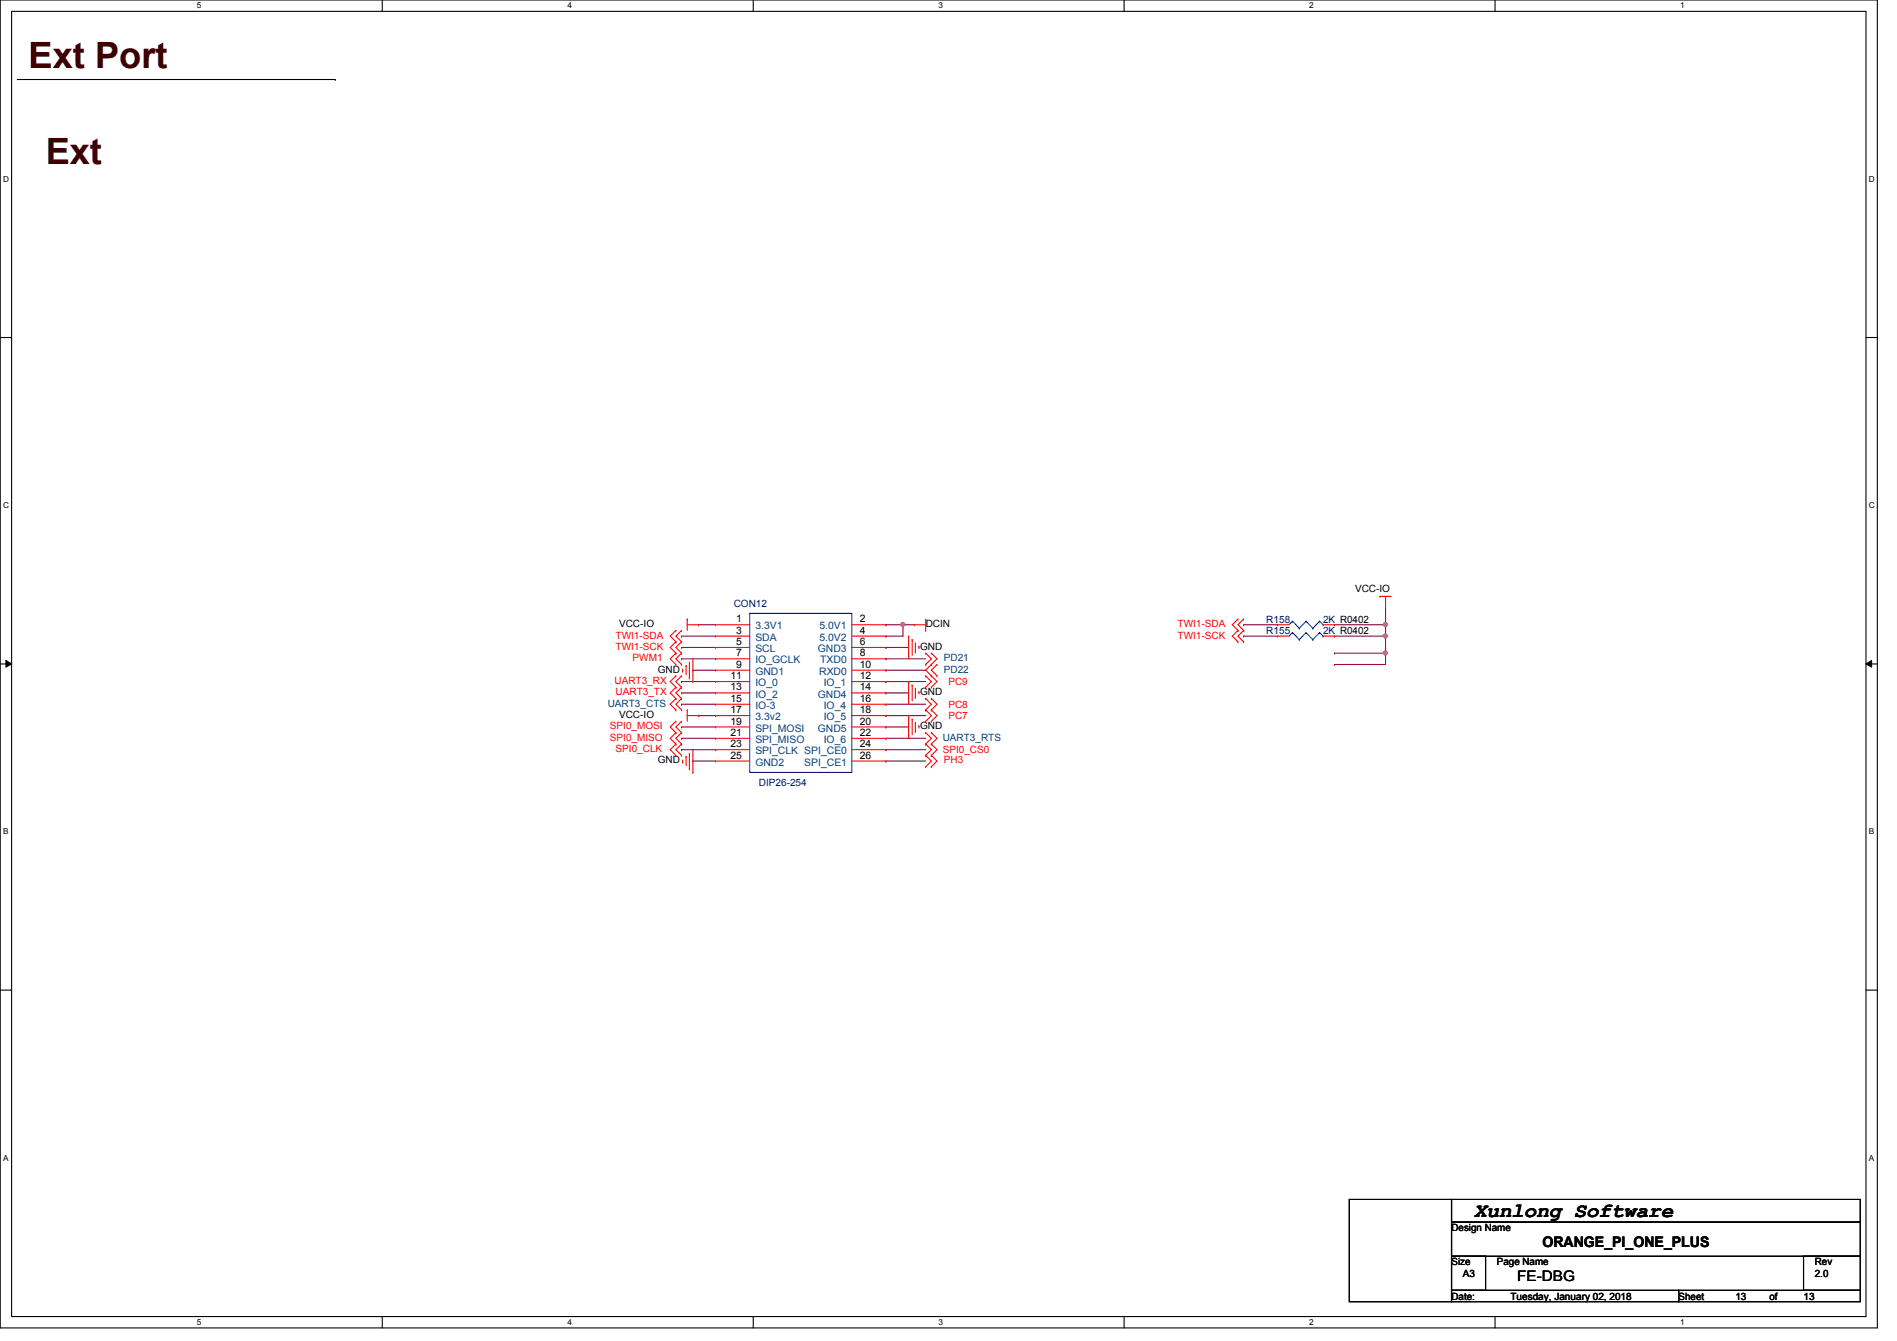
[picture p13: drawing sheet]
<svg xmlns="http://www.w3.org/2000/svg" width="297mm" height="210mm" viewBox="0 0 297 210" stroke-linecap="round" stroke-linejoin="round" font-family="sans-serif">
<defs><g id="words">
<g font-size="5.7" fill="#400000">
<text x="4.5" y="10.6">Ext Port</text>
<text x="7.2" y="25.7">Ext</text>
</g>
<text font-size="3.2" x="230.8" y="190.4">Xunlong Software</text>
<g font-size="2.3">
<text x="241.5" y="195.2">ORANGE_PI_ONE_PLUS</text>
<text x="237.6" y="200.5">FE-DBG</text>
</g>
<g font-size="1.6" fill="#000080">
<text x="114.9" y="95">CON12</text>
<text x="198.3" y="97.5">R158</text>
<text x="198.3" y="99.2">R155</text>
<text x="207.2" y="97.5">2K R0402</text>
<text x="207.2" y="99.2">2K R0402</text>
<text x="118.8" y="123.1">DIP26-254</text>
</g>
<g font-size="1.6">
<text x="212.2" y="92.7">VCC-IO</text>
<text x="96.9" y="98.2">VCC-IO</text>
<text x="115.3" y="97.4">1</text>
<text x="115.3" y="99.2">3</text>
<text x="115.3" y="101">5</text>
<text x="134.6" y="101">6</text>
<text x="134.6" y="97.4">2</text>
<text x="134.6" y="99.2">4</text>
<text x="144.1" y="101.7">GND</text>
<text x="144.9" y="98.2">DCIN</text>
<text x="103" y="105.3">GND</text>
<text x="114.4" y="106.3">11</text>
<text x="115.3" y="102.7">7</text>
<text x="115.3" y="104.5">9</text>
<text x="134.6" y="106.3">12</text>
<text x="134.6" y="102.7">8</text>
<text x="134.6" y="104.5">10</text>
<text x="96.9" y="112.4">VCC-IO</text>
<text x="114.4" y="108.1">13</text>
<text x="114.4" y="109.9">15</text>
<text x="114.4" y="111.6">17</text>
<text x="114.4" y="113.4">19</text>
<text x="134.6" y="108.1">14</text>
<text x="134.6" y="113.4">20</text>
<text x="134.6" y="109.9">16</text>
<text x="134.6" y="111.6">18</text>
<text x="144.1" y="108.8">GND</text>
<text x="103" y="119.5">GND</text>
<text x="114.4" y="115.2">21</text>
<text x="114.4" y="117">23</text>
<text x="114.4" y="118.7">25</text>
<text x="134.6" y="115.2">22</text>
<text x="134.6" y="117">24</text>
<text x="134.6" y="118.7">26</text>
<text x="144.1" y="114.2">GND</text>
<text x="227.3" y="192.7">Design Name</text>
<text x="227.3" y="198.1">Size</text>
<text x="227.3" y="203.4">Date:</text>
<text x="229.1" y="199.9">A3</text>
<text x="234.4" y="198.1">Page Name</text>
<text x="236.5" y="203.4">Tuesday, January 02, 2018</text>
<text x="262.8" y="203.4">Sheet</text>
<text x="271.7" y="203.4">13</text>
<text x="277.1" y="203.4">of</text>
<text x="282.4" y="203.4">13</text>
<text x="284.2" y="198.1">Rev</text>
<text x="284.2" y="199.9">2.0</text>
</g>
<g font-size="1.6" fill="#f00">
<text x="96.4" y="101.7">TWI1-SCK</text>
<text x="96.4" y="99.9">TWI1-SDA</text>
<text x="184.4" y="98.2">TWI1-SDA</text>
<text x="184.4" y="99.9">TWI1-SCK</text>
<text x="96.2" y="107.1">UART3_RX</text>
<text x="99.1" y="103.5">PWM1</text>
<text x="148.5" y="107.2">PC9</text>
<text x="96.4" y="108.8">UART3_TX</text>
<text x="148.5" y="112.6">PC7</text>
<text x="148.5" y="110.8">PC8</text>
<text x="95.5" y="114.2">SPI0_MOSI</text>
<text x="95.5" y="116">SPI0_MISO</text>
<text x="96.4" y="117.7">SPI0_CLK</text>
<text x="147.6" y="117.9">SPI0_CS0</text>
<text x="147.8" y="119.5">PH3</text>
</g>
<g font-size="1.6" fill="#004080">
<text x="118.3" y="98.5">3.3V1</text>
<text x="118.3" y="100.3">SDA</text>
<text x="128.3" y="98.5">5.0V1</text>
<text x="128.3" y="100.3">5.0V2</text>
<text x="118.3" y="102.1">SCL</text>
<text x="118.3" y="103.8">IO_GCLK</text>
<text x="118.3" y="105.6">GND1</text>
<text x="118.3" y="107.4">IO_0</text>
<text x="128.1" y="102.1">GND3</text>
<text x="128.3" y="105.6">RXD0</text>
<text x="128.4" y="103.8">TXD0</text>
<text x="129" y="107.4">IO_1</text>
<text x="147.8" y="105.3">PD22</text>
<text x="147.8" y="103.5">PD21</text>
<text x="95.2" y="110.6">UART3_CTS</text>
<text x="118.3" y="109.2">IO_2</text>
<text x="118.3" y="111">IO-3</text>
<text x="118.3" y="112.7">3.3v2</text>
<text x="128.1" y="109.2">GND4</text>
<text x="129" y="111">IO_4</text>
<text x="129" y="112.7">IO_5</text>
<text x="118.3" y="114.5">SPI_MOSI</text>
<text x="118.3" y="116.3">SPI_MISO</text>
<text x="118.3" y="118.1">SPI_CLK SPI_CE0</text>
<text x="118.3" y="119.8">GND2</text>
<text x="125.9" y="119.8">SPI_CE1</text>
<text x="128.1" y="114.5">GND5</text>
<text x="129" y="116.3">IO_6</text>
<text x="147.6" y="116">UART3_RTS</text>
</g>
<g font-size="1.3">
<text x="30.8" y="1.3">5</text>
<text x="88.9" y="1.3">4</text>
<text x="146.9" y="1.3">3</text>
<text x="205" y="1.3">2</text>
<text x="263.1" y="1.3">1</text>
<text x=".5" y="28.4">D</text>
<text x="292.6" y="28.4">D</text>
<text x=".5" y="79.5">C</text>
<text x="292.6" y="79.5">C</text>
<text x=".5" y="130.6">B</text>
<text x="292.6" y="130.6">B</text>
<text x=".5" y="181.7">A</text>
<text x="292.6" y="181.7">A</text>
<text x="30.8" y="207.4">5</text>
<text x="88.9" y="207.4">4</text>
<text x="146.9" y="207.4">3</text>
<text x="205" y="207.4">2</text>
<text x="263.1" y="207.4">1</text>
</g>
</g></defs>
<path d="M0 0h294v207.9h-294zM1.8 1.8h290.4v204.3h-290.4z" fill="none" stroke="#000" stroke-width=".17"/>
<g fill="#fff">
<path d="M30.8 .2h.7v1.4h-.7z"/>
<path d="M30.8 206.2h.7v1.4h-.7z"/>
</g>
<path d="M59.9 0v1.8M59.9 206.1v1.8" fill="none" stroke="#000" stroke-width=".17"/>
<g fill="#fff">
<path d="M88.9 .2h.6v1.4h-.6z"/>
<path d="M88.9 206.2h.6v1.4h-.6z"/>
</g>
<path d="M117.9 0v1.8M117.9 206.1v1.8" fill="none" stroke="#000" stroke-width=".17"/>
<g fill="#fff">
<path d="M146.9 .2h.7v1.4h-.7z"/>
<path d="M146.9 206.2h.7v1.4h-.7z"/>
</g>
<path d="M176 0v1.8M176 206.1v1.8" fill="none" stroke="#000" stroke-width=".17"/>
<g fill="#fff">
<path d="M205 .2h.7v1.4h-.7z"/>
<path d="M205 206.2h.7v1.4h-.7z"/>
</g>
<path d="M234.1 0v1.8M234.1 206.1v1.8" fill="none" stroke="#000" stroke-width=".17"/>
<g fill="#fff">
<path d="M263.1 .2h.7v1.4h-.7z"/>
<path d="M263.1 206.2h.7v1.4h-.7z"/>
<path d="M.5 27.3h.9v1.4h-.9z"/>
<path d="M292.6 27.3h.9v1.4h-.9z"/>
<path d="M.5 78.4h.9v1.4h-.9z"/>
<path d="M292.6 78.4h.9v1.4h-.9z"/>
</g>
<path d="M0 52.8h1.8M292.2 52.8h1.8" fill="none" stroke="#000" stroke-width=".17"/>
<g fill="#fff">
<path d="M.5 129.5h.8v1.4h-.8z"/>
<path d="M292.6 129.5h.9v1.4h-.9z"/>
</g>
<path d="M0 103.9h1.8M292.2 103.9h1.8" fill="none" stroke="#000" stroke-width=".17"/>
<path d="M.9 103.4l.9 .5-.9 .5zM292.2 103.9l.9-.5v1z" fill="#000"/>
<path d="M.9 103.4l.9 .5-.9 .5zM292.2 103.9l.9-.5v1z" fill="none" stroke="#000" stroke-width=".16"/>
<g fill="#fff">
<path d="M.5 180.5h.8v1.4h-.8z"/>
<path d="M292.6 180.5h.9v1.4h-.9z"/>
</g>
<path d="M2.7 12.4h49.8M52.5 12.4h.1M0 155h1.8M292.2 155h1.8" fill="none" stroke="#000" stroke-width=".17"/>
<g fill="none" stroke="#800040" stroke-width=".17">
<path d="M106.7 99.6h.1M106.7 99.6h5.4M109.4 97.8h.1M109.4 97.8h2.7M194.7 97.8h.1M194.7 99.6h.1M194.7 97.8h5.4M194.7 99.6h5.4M209 97.8h.1M209 99.6h.1M209 97.8h8M217 95.1h.1"/>
<path d="M217 97.8h.1M217 95.1v4.5h-8M106.7 101.3h.1M106.7 103.1h.1M106.7 115.6h.1M106.7 117.3h.1M106.7 113.8h.1M106.7 106.7h.1M106.7 108.5h.1M106.7 110.2h.1M106.7 101.3h5.4M106.7 103.1h5.4"/>
<path d="M106.7 115.6h5.4M106.7 117.3h5.4M106.7 113.8h5.4M106.7 106.7h5.4M106.7 108.5h5.4M106.7 110.2h5.4M108.5 104.9h.1M108.5 119.1h.1M108.5 104.9h3.6M108.5 119.1h3.6M109.4 112h.1M109.4 112h2.7"/>
</g>
<circle cx="216.9" cy="99.5" r=".32" fill="#f0f"/>
<circle cx="216.9" cy="99.5" r=".32" fill="none" stroke="#f0f" stroke-width=".17"/>
<circle cx="216.9" cy="97.8" r=".32" fill="#f0f"/>
<circle cx="216.9" cy="97.8" r=".32" fill="none" stroke="#f0f" stroke-width=".17"/>
<path d="M209 102.2h.1M209 102.2h8" fill="none" stroke="#800040" stroke-width=".17"/>
<circle cx="216.9" cy="102.2" r=".32" fill="#f0f"/>
<circle cx="216.9" cy="102.2" r=".32" fill="none" stroke="#f0f" stroke-width=".17"/>
<g fill="none" stroke="#800040" stroke-width=".17">
<path d="M141.4 97.8h.1M141.4 97.8v1.8M217 99.6h.1M217 99.6v4.4h-8M138.7 112h.1M138.7 106.7h.1M138.7 110.2h.1M138.7 117.3h.1M138.7 101.3h.1M138.7 108.5h.1M138.7 112h6.2M138.7 106.7h6.2"/>
<path d="M138.7 110.2h6.2M138.7 117.3h6.2M138.7 101.3h3.6M138.7 108.5h3.6M209 104h.1M217 102.2h.1"/>
</g>
<circle cx="141.4" cy="97.8" r=".32" fill="#f0f"/>
<circle cx="141.4" cy="97.8" r=".32" fill="none" stroke="#f0f" stroke-width=".17"/>
<g fill="none" stroke="#800040" stroke-width=".17">
<path d="M138.7 99.6h.1M138.7 97.8h.1M138.7 99.6h2.7M138.7 97.8h4.5M141.4 97.8h.1M138.7 113.8h.1M138.7 115.6h.1M138.7 103.1h.1M138.7 104.9h.1M138.7 119.1h.1M138.7 113.8h3.6M138.7 115.6h6.2"/>
<path d="M138.7 103.1h6.2M138.7 104.9h6.2M138.7 119.1h6.2"/>
</g>
<g fill="none" stroke="#f00" stroke-width=".17">
<path d="M105.8 98.7h.1M105.8 98.7l-.9 .9 .9 .9M106.7 98.7h.1M106.7 98.7l-.9 .9 .9 .9M107.6 96.9h.1M107.6 97.8h1.8M107.6 96.9v1.8M109.4 97.8h.1M112.1 97.8h.1M112.1 99.6h.1M112.1 97.8h5.3M112.1 99.6h5.3"/>
<path d="M133.4 97.8h5.3M133.4 99.6h5.3M138.7 97.8h.1M138.7 99.6h.1M142.3 99.6h.1M142.3 99.6v3.5M143.2 97.8h.1M143.2 97.8h1.7M144.9 98.7h.1M144.9 96.9v1.8M193.8 98.7h.1M193.8 96.9h.1"/>
<path d="M193.8 96.9l-.8 .9 .8 .9M193.8 98.7l-.8 .9 .8 .9M194.7 98.7h.1M194.7 96.9h.1M194.7 96.9l-.9 .9 .9 .9M194.7 98.7l-.9 .9 .9 .9M200.1 97.8h.1M200.1 99.6h.1M200.1 97.8h1.7M200.1 99.6h1.7M207.2 97.8h1.8M207.2 99.6h1.8"/>
<path d="M209 97.8h.1M209 99.6h.1M216.1 93.3h.1M216.1 93.3h1.7M217 95.1h.1M217 93.3v1.8M105.8 102.2h.1M105.8 100.5h.1M105.8 104h.1M105.8 112.9h.1M105.8 114.7h.1M105.8 116.5h.1"/>
<path d="M105.8 118.2h.1M105.8 111.1h.1M105.8 109.3h.1M105.8 107.6h.1M105.8 105.8h.1M105.8 100.5l-.9 .8 .9 .9M105.8 102.2l-.9 .9 .9 .9M105.8 112.9l-.9 .9 .9 .9M105.8 114.7l-.9 .9 .9 .9M105.8 116.5l-.9 .8 .9 .9M105.8 109.3l-.9 .9 .9 .9M105.8 105.8l-.9 .9 .9 .9"/>
<path d="M105.8 107.6l-.9 .9 .9 .8M106.7 102.2h.1M106.7 100.5h.1M106.7 104h.1M106.7 112.9h.1M106.7 114.7h.1M106.7 116.5h.1M106.7 118.2h.1M106.7 111.1h.1M106.7 109.3h.1M106.7 107.6h.1M106.7 105.8h.1"/>
<path d="M106.7 100.5l-.9 .8 .9 .9M106.7 102.2l-.9 .9 .9 .9M106.7 112.9l-.9 .9 .9 .9M106.7 114.7l-.9 .9 .9 .9M106.7 116.5l-.9 .8 .9 .9M106.7 109.3l-.9 .9 .9 .9M106.7 105.8l-.9 .9 .9 .9M106.7 107.6l-.9 .9 .9 .8M106.9 105.1h.1M106.9 119.3h.1M106.9 104.7v.4M106.9 119v.3"/>
<path d="M107.4 104.2h.1M107.4 118.4h.1M107.4 104.2v1.4M107.4 118.4v1.4M107.6 111.1h.1M107.6 111.1v1.8M107.6 112h1.8M107.9 106.1h.1M107.9 103.7v2.4M107.9 117.9v2.5M108.5 106.7h.1M108.5 103.1v3.6"/>
<path d="M108.5 117.3v3.6M109.4 112h.1M112.1 101.3h.1M112.1 103.1h.1M112.1 104.9h.1M112.1 106.7h.1M112.1 108.5h.1M112.1 110.2h.1M112.1 112h.1M112.1 113.8h.1M112.1 115.6h.1M112.1 117.3h.1"/>
<path d="M112.1 119.1h.1M112.1 112h5.3M112.1 101.3h5.3M112.1 103.1h5.3M112.1 104.9h5.3M112.1 106.7h5.3M112.1 108.5h5.3M112.1 110.2h5.3M112.1 113.8h5.3M112.1 115.6h5.3M112.1 117.3h5.3M112.1 119.1h5.3"/>
<path d="M133.4 112h5.3M133.4 101.3h5.3M133.4 103.1h5.3M133.4 104.9h5.3M133.4 106.7h5.3M133.4 108.5h5.3M133.4 110.2h5.3M133.4 113.8h5.3M133.4 115.6h5.3M133.4 117.3h5.3M133.4 119.1h5.3M138.7 101.3h.1"/>
<path d="M138.7 103.1h.1M138.7 104.9h.1M138.7 106.7h.1M138.7 108.5h.1M138.7 110.2h.1M138.7 112h.1M138.7 113.8h.1M138.7 115.6h.1M138.7 117.3h.1M138.7 119.1h.1M142.3 106.7h.1M142.3 112h.1"/>
<path d="M142.3 106.7v3.5M142.3 112v3.6M142.8 100.1h.1M142.8 107.2h.1M142.8 112.6h.1M142.8 100.1v2.5M142.8 107.2v2.5M142.8 112.6v2.4M143.3 102.1h.1M143.3 109.2h.1M143.3 114.5h.1M143.3 100.6v1.5"/>
<path d="M143.3 107.7v1.5M143.3 113.1v1.4M143.9 101.2h.1M143.9 108.3h.1M143.9 113.6h.1M143.9 101.2v.3M143.9 108.3v.3M143.9 113.6v.4M144.9 116.5h.1M144.9 118.2h.1M144.9 114.7h.1M144.9 104h.1"/>
<path d="M144.9 102.2h.1M144.9 111.1h.1M144.9 112.9h.1M144.9 105.8h.1M144.9 107.6h.1M144.9 109.3h.1M144.9 116.5l.9 .8-.9 .9M144.9 114.7l.9 .9-.9 .9M144.9 102.2l.9 .9-.9 .9M144.9 118.2l.9 .9-.9 .9M144.9 111.1l.9 .9-.9 .9M144.9 105.8l.9 .9-.9 .9"/>
<path d="M144.9 109.3l.9 .9-.9 .9M145.8 116.5h.1M145.8 118.2h.1M145.8 114.7h.1M145.8 105.8h.1M145.8 104h.1M145.8 102.2h.1M145.8 111.1h.1M145.8 112.9h.1M145.8 107.6h.1M145.8 109.3h.1M145.8 116.5l.9 .8-.9 .9"/>
<path d="M145.8 114.7l.9 .9-.9 .9M145.8 102.2l.9 .9-1.8 1.8 1.8 1.8-.9 .9M145.8 118.2l.9 .9-.9 .9M145.8 111.1l.9 .9-.9 .9M145.8 109.3l.9 .9-.9 .9M146.7 104h.1M146.7 105.8h.1M146.7 104l-.9 .9 .9 .9M193.8 100.5h.1M194.7 100.5h.1M107.9 120.4h.1M108.5 120.9h.1"/>
<path d="M144.9 120h.1M145.8 120h.1"/>
</g>
<path d="M211.3 187.7h16v16.1h-16zM227.3 187.7h64v3.6h-64zM227.3 191.3h64v5.3h-64zM227.3 196.6h5.3v5.4h-5.3zM282.4 196.6h8.9v5.4h-8.9zM227.3 202h35.5v1.8h-35.5zM262.8 202h28.5v1.8h-28.5z" fill="none" stroke="#000" stroke-width=".17"/>
<g fill="none" stroke="#00f" stroke-width=".17">
<path d="M117.4 96h16v24.9h-16zM202.4 97.2h.1M202.4 99h.1M202.4 97.2l-.6 .6M202.4 97.2l1.1 1.1M202.4 99l-.6 .6M202.4 99l1.1 1.1M203.5 98.3h.1M204.5 97.2h.1M204.5 99h.1M204.5 97.2l-1 1.1M204.5 97.2l1.1 1.1"/>
<path d="M204.5 99l-1 1.1M204.5 99l1.1 1.1M205.6 98.3h.1M206.6 97.2h.1M206.6 99h.1M206.6 97.2l-1 1.1M206.6 97.2l.6 .6M206.6 99l-1 1.1M206.6 99l.6 .6M207.2 97.8h.1M207.2 99.6h.1M203.5 100.1h.1"/>
<path d="M205.6 100.1h.1"/>
</g>
<circle cx="216.9" cy="99.5" r=".32" fill="#f0f"/>
<circle cx="216.9" cy="99.5" r=".32" fill="none" stroke="#f0f" stroke-width=".17"/>
<circle cx="216.9" cy="97.8" r=".32" fill="#f0f"/>
<circle cx="216.9" cy="97.8" r=".32" fill="none" stroke="#f0f" stroke-width=".17"/>
<circle cx="216.9" cy="102.2" r=".32" fill="#f0f"/>
<circle cx="216.9" cy="102.2" r=".32" fill="none" stroke="#f0f" stroke-width=".17"/>
<circle cx="141.4" cy="97.8" r=".32" fill="#f0f"/>
<circle cx="141.4" cy="97.8" r=".32" fill="none" stroke="#f0f" stroke-width=".17"/>
<use href="#words"/>
</svg>
